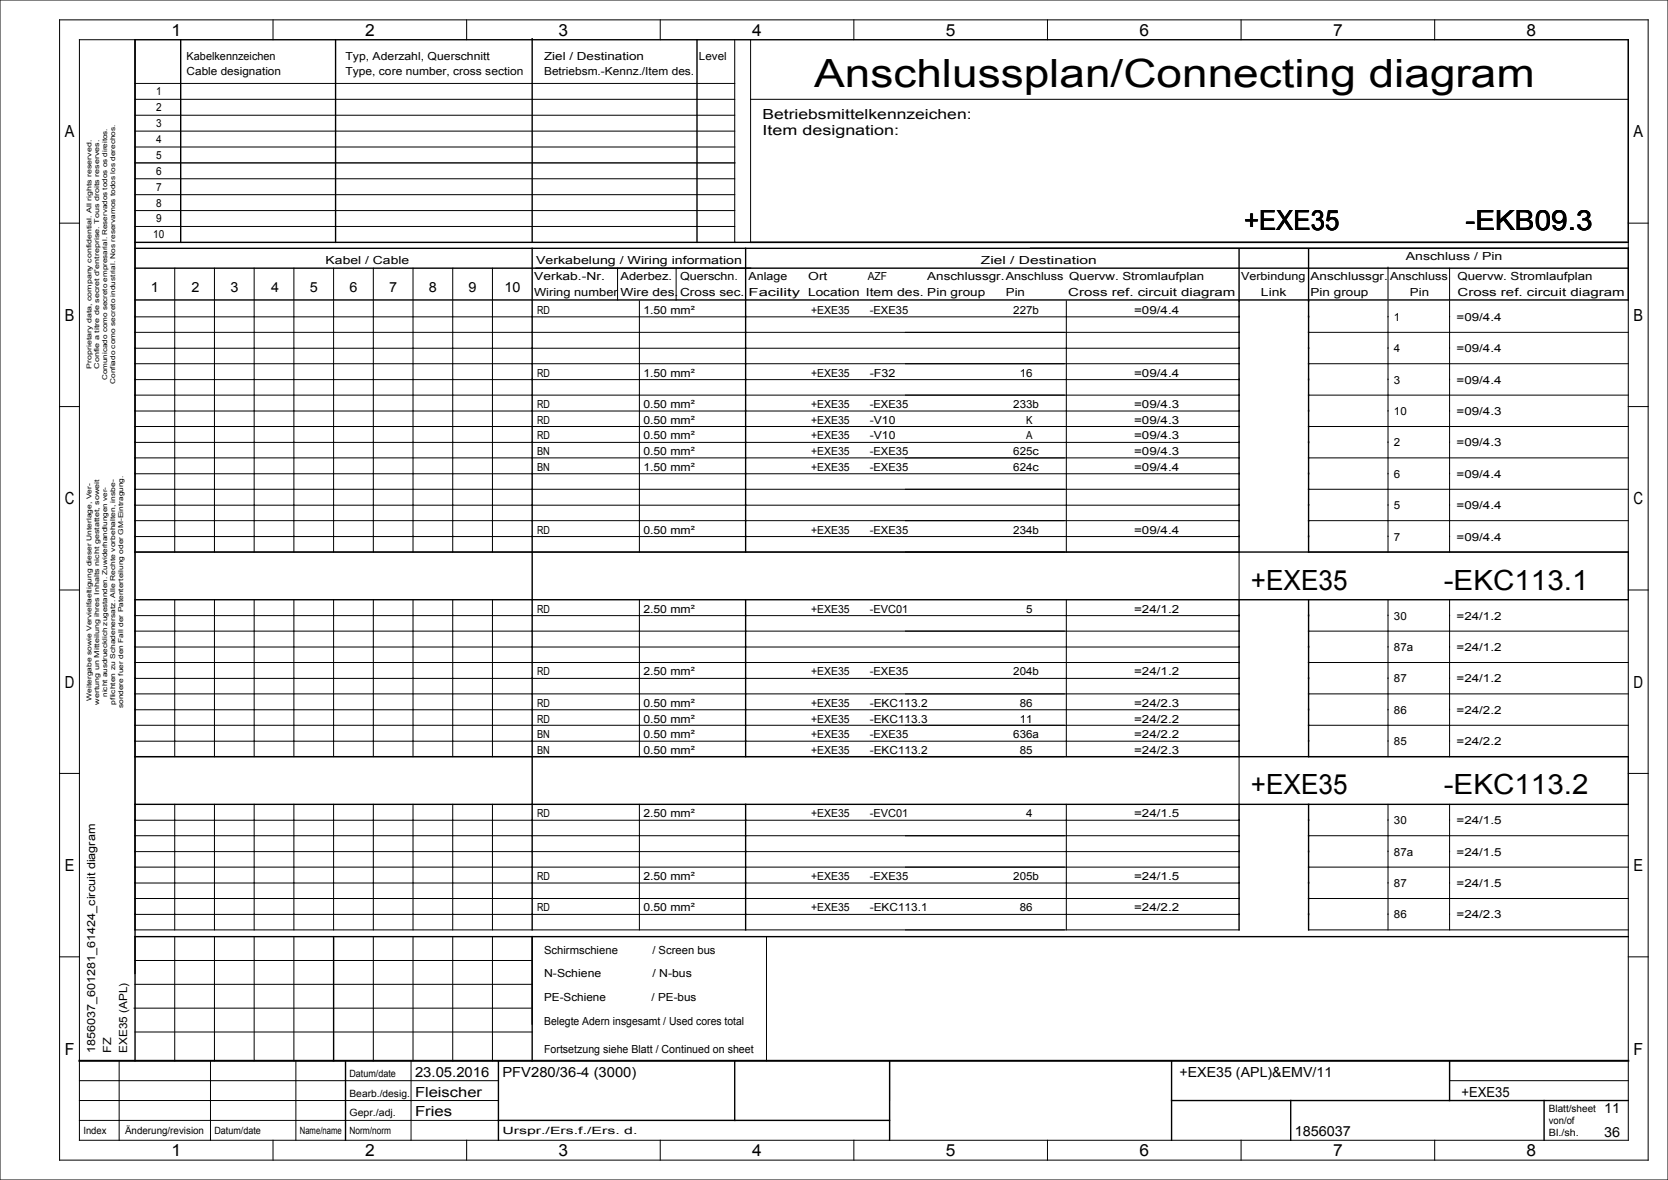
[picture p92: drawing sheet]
<svg xmlns="http://www.w3.org/2000/svg" width="420mm" height="297mm" viewBox="0 0 420 297" stroke-linecap="round" stroke-linejoin="round" font-family="sans-serif">
<defs><g id="words">
<text font-size="9.8" x="205" y="22">Anschlussplan/Connecting diagram</text>
<g font-size="7">
<text x="313.3" y="58">+EXE35</text>
<text x="369" y="58">-EKB09.3</text>
<text x="315" y="148.4">+EXE35</text>
<text x="363.5" y="148.4">-EKC113.1</text>
<text x="315" y="199.9">+EXE35</text>
<text x="363.5" y="199.9">-EKC113.2</text>
</g>
<g font-size="4.2">
<text x="43.2" y="9">1</text>
<text x="91.9" y="9">2</text>
<text x="140.7" y="9">3</text>
<text x="189.4" y="9">4</text>
<text x="238.2" y="9">5</text>
<text x="286.9" y="9">6</text>
<text x="335.7" y="9">7</text>
<text x="384.4" y="9">8</text>
<text x="16.3" y="34.6">A</text>
<text x="411.3" y="34.6">A</text>
<text x="16.3" y="80.8">B</text>
<text x="411.3" y="80.8">B</text>
<text x="16.3" y="126.9">C</text>
<text x="411.3" y="126.9">C</text>
<text x="16.3" y="173.1">D</text>
<text x="411.3" y="173.1">D</text>
<text x="16.3" y="219.2">E</text>
<text x="411.3" y="219.2">E</text>
<text x="16.3" y="265.4">F</text>
<text x="411.3" y="265.4">F</text>
<text x="43.2" y="291">1</text>
<text x="91.9" y="291">2</text>
<text x="140.7" y="291">3</text>
<text x="189.4" y="291">4</text>
<text x="238.2" y="291">5</text>
<text x="286.9" y="291">6</text>
<text x="335.7" y="291">7</text>
<text x="384.4" y="291">8</text>
</g>
<g font-size="3.5">
<text x="192" y="30">Betriebsmittelkennzeichen:</text>
<text x="192" y="34">Item designation:</text>
<text x="38" y="73.5">1</text>
<text x="48.3" y="73.5">2</text>
<text x="58" y="73.5">3</text>
<text x="68.3" y="73.5">4</text>
<text x="78" y="73.5">5</text>
<text x="88" y="73.5">6</text>
<text x="98" y="73.5">7</text>
<text x="108" y="73.5">8</text>
<text x="118" y="73.5">9</text>
<text x="127" y="73.5">10</text>
<text x="104.5" y="276">Fleischer</text>
<text x="104.5" y="271">23.05.2016</text>
<text x="126.5" y="271">PFV280/36-4 (3000)</text>
<text x="297" y="271">+EXE35 (APL)&amp;EMV/11</text>
<text x="368" y="276">+EXE35</text>
<text x="104.5" y="281">Fries</text>
<text x="403.9" y="280.3">11</text>
<text x="326" y="285.8">1856037</text>
<text x="403.9" y="286.3">36</text>
</g>
<g font-size="2.8">
<text x="47" y="15">Kabelkennzeichen</text>
<text x="87" y="15">Typ, Aderzahl, Querschnitt</text>
<text x="137" y="15">Ziel / Destination</text>
<text x="176" y="15">Level</text>
<text x="47" y="19">Cable designation</text>
<text x="87" y="19">Type, core number, cross section</text>
<text x="137" y="19">Betriebsm.-Kennz./Item des.</text>
<text x="39.3" y="24">1</text>
<text x="39.3" y="28">2</text>
<text x="39.3" y="32">3</text>
<text x="39.3" y="36">4</text>
<text x="39.3" y="40">5</text>
<text x="39.3" y="44">6</text>
<text x="39.3" y="48">7</text>
<text x="39.3" y="52">8</text>
<text x="39.3" y="56">9</text>
<text x="38.6" y="60">10</text>
<text x="354" y="65.5">Anschluss / Pin</text>
<text x="82" y="66.5">Kabel / Cable</text>
<text x="134.5" y="70.5">Verkab.-Nr.</text>
<text x="135" y="66.5">Verkabelung / Wiring information</text>
<text x="156.2" y="70.5">Aderbez.</text>
<text x="171.2" y="70.5">Querschn.</text>
<text x="188.5" y="70.5">Anlage</text>
<text x="203.5" y="70.5">Ort</text>
<text x="218.5" y="70.5">AZF</text>
<text x="233.5" y="70.5">Anschlussgr.Anschluss Quervw. Stromlaufplan</text>
<text x="247" y="66.5">Ziel / Destination</text>
<text x="312.5" y="70.5">Verbindung</text>
<text x="330" y="70.5">Anschlussgr.</text>
<text x="350" y="70.5">Anschluss</text>
<text x="367" y="70.5">Quervw. Stromlaufplan</text>
<text x="134.5" y="74.5">Wiring number</text>
<text x="156.2" y="74.5">Wire des.</text>
<text x="171.2" y="74.5">Cross sec.</text>
<text x="188.5" y="74.5">Facility</text>
<text x="203.5" y="74.5">Location Item des. Pin group</text>
<text x="253.3" y="74.5">Pin</text>
<text x="269" y="74.5">Cross ref. circuit diagram</text>
<text x="317.5" y="74.5">Link</text>
<text x="330" y="74.5">Pin group</text>
<text x="355" y="74.5">Pin</text>
<text x="367" y="74.5">Cross ref. circuit diagram</text>
<text x="135.3" y="79">RD</text>
<text x="162" y="79">1.50 mm²</text>
<text x="204.2" y="79">+EXE35</text>
<text x="219" y="79">-EXE35</text>
<text x="255.1" y="79">227b</text>
<text x="285.6" y="79">=09/4.4</text>
<text x="351" y="80.8">1</text>
<text x="366.7" y="80.8">=09/4.4</text>
<text x="351" y="88.7">4</text>
<text x="366.7" y="88.7">=09/4.4</text>
<text x="135.3" y="94.8">RD</text>
<text x="162" y="94.8">1.50 mm²</text>
<text x="204.2" y="94.8">+EXE35</text>
<text x="219" y="94.8">-F32</text>
<text x="256.8" y="94.8">16</text>
<text x="285.6" y="94.8">=09/4.4</text>
<text x="351" y="96.5">3</text>
<text x="366.7" y="96.5">=09/4.4</text>
<text x="135.3" y="106.7">RD</text>
<text x="135.3" y="102.7">RD</text>
<text x="162" y="106.7">0.50 mm²</text>
<text x="162" y="102.7">0.50 mm²</text>
<text x="204.2" y="106.7">+EXE35</text>
<text x="204.2" y="102.7">+EXE35</text>
<text x="219" y="106.7">-V10</text>
<text x="219" y="102.7">-EXE35</text>
<text x="255.1" y="102.7">233b</text>
<text x="258.4" y="106.7">K</text>
<text x="285.6" y="106.7">=09/4.3</text>
<text x="285.6" y="102.7">=09/4.3</text>
<text x="351" y="104.5">10</text>
<text x="366.7" y="104.5">=09/4.3</text>
<text x="135.3" y="110.6">RD</text>
<text x="162" y="110.6">0.50 mm²</text>
<text x="204.2" y="110.6">+EXE35</text>
<text x="219" y="110.6">-V10</text>
<text x="258.4" y="110.6">A</text>
<text x="285.6" y="110.6">=09/4.3</text>
<text x="351" y="112.4">2</text>
<text x="366.7" y="112.4">=09/4.3</text>
<text x="135.3" y="114.6">BN</text>
<text x="135.3" y="118.5">BN</text>
<text x="162" y="114.6">0.50 mm²</text>
<text x="162" y="118.5">1.50 mm²</text>
<text x="204.2" y="114.6">+EXE35</text>
<text x="204.2" y="118.5">+EXE35</text>
<text x="219" y="114.6">-EXE35</text>
<text x="219" y="118.5">-EXE35</text>
<text x="255.1" y="114.6">625c</text>
<text x="255.1" y="118.5">624c</text>
<text x="285.6" y="118.5">=09/4.4</text>
<text x="285.6" y="114.6">=09/4.3</text>
<text x="351" y="120.2">6</text>
<text x="366.7" y="120.2">=09/4.4</text>
<text x="351" y="128.1">5</text>
<text x="366.7" y="128.1">=09/4.4</text>
<text x="135.3" y="134.3">RD</text>
<text x="162" y="134.3">0.50 mm²</text>
<text x="204.2" y="134.3">+EXE35</text>
<text x="219" y="134.3">-EXE35</text>
<text x="255.1" y="134.3">234b</text>
<text x="285.6" y="134.3">=09/4.4</text>
<text x="351" y="136.1">7</text>
<text x="366.7" y="136.1">=09/4.4</text>
<text x="135.3" y="154.2">RD</text>
<text x="162" y="154.2">2.50 mm²</text>
<text x="204.2" y="154.2">+EXE35</text>
<text x="219" y="154.2">-EVC01</text>
<text x="258.4" y="154.2">5</text>
<text x="285.6" y="154.2">=24/1.2</text>
<text x="351" y="155.9">30</text>
<text x="366.7" y="155.9">=24/1.2</text>
<text x="351" y="163.9">87a</text>
<text x="366.7" y="163.9">=24/1.2</text>
<text x="135.3" y="170">RD</text>
<text x="162" y="170">2.50 mm²</text>
<text x="204.2" y="170">+EXE35</text>
<text x="219" y="170">-EXE35</text>
<text x="255.1" y="170">204b</text>
<text x="285.6" y="170">=24/1.2</text>
<text x="351" y="171.7">87</text>
<text x="366.7" y="171.7">=24/1.2</text>
<text x="135.3" y="177.9">RD</text>
<text x="162" y="177.9">0.50 mm²</text>
<text x="204.2" y="177.9">+EXE35</text>
<text x="219" y="177.9">-EKC113.2</text>
<text x="256.8" y="177.9">86</text>
<text x="285.6" y="177.9">=24/2.3</text>
<text x="351" y="179.6">86</text>
<text x="366.7" y="179.6">=24/2.2</text>
<text x="135.3" y="181.9">RD</text>
<text x="135.3" y="185.8">BN</text>
<text x="162" y="185.8">0.50 mm²</text>
<text x="162" y="181.9">0.50 mm²</text>
<text x="204.2" y="181.9">+EXE35</text>
<text x="204.2" y="185.8">+EXE35</text>
<text x="219" y="185.8">-EXE35</text>
<text x="219" y="181.9">-EKC113.3</text>
<text x="255.1" y="185.8">636a</text>
<text x="256.8" y="181.9">11</text>
<text x="285.6" y="181.9">=24/2.2</text>
<text x="285.6" y="185.8">=24/2.2</text>
<text x="135.3" y="189.8">BN</text>
<text x="162" y="189.8">0.50 mm²</text>
<text x="204.2" y="189.8">+EXE35</text>
<text x="219" y="189.8">-EKC113.2</text>
<text x="256.8" y="189.8">85</text>
<text x="285.6" y="189.8">=24/2.3</text>
<text x="351" y="187.5">85</text>
<text x="366.7" y="187.5">=24/2.2</text>
<text x="135.3" y="205.7">RD</text>
<text x="162" y="205.7">2.50 mm²</text>
<text x="204.2" y="205.7">+EXE35</text>
<text x="219" y="205.7">-EVC01</text>
<text x="258.4" y="205.7">4</text>
<text x="285.6" y="205.7">=24/1.5</text>
<text x="351" y="207.4">30</text>
<text x="366.7" y="207.4">=24/1.5</text>
<text x="351" y="215.3">87a</text>
<text x="366.7" y="215.3">=24/1.5</text>
<text x="135.3" y="221.5">RD</text>
<text x="162" y="221.5">2.50 mm²</text>
<text x="204.2" y="221.5">+EXE35</text>
<text x="219" y="221.5">-EXE35</text>
<text x="255.1" y="221.5">205b</text>
<text x="285.6" y="221.5">=24/1.5</text>
<text x="351" y="223.3">87</text>
<text x="366.7" y="223.3">=24/1.5</text>
<text x="135.3" y="229.4">RD</text>
<text x="162" y="229.4">0.50 mm²</text>
<text x="204.2" y="229.4">+EXE35</text>
<text x="219" y="229.4">-EKC113.1</text>
<text x="256.8" y="229.4">86</text>
<text x="285.6" y="229.4">=24/2.2</text>
<text x="351" y="231.1">86</text>
<text x="366.7" y="231.1">=24/2.3</text>
<text x="137" y="240">Schirmschiene</text>
<text x="164.3" y="240">/ Screen bus</text>
<text x="137" y="246">N-Schiene</text>
<text x="164.3" y="246">/ N-bus</text>
<text x="137" y="252">PE-Schiene</text>
<text x="164.1" y="252">/ PE-bus</text>
<text x="137" y="258">Belegte Adern insgesamt / Used cores total</text>
<text x="24" y="265" transform="rotate(-90 24 265)">1856037_601281_61424_circuit diagram</text>
<text x="28" y="265" transform="rotate(-90 28 265)">FZ</text>
<text x="32" y="265" transform="rotate(-90 32 265)">EXE35 (APL)</text>
<text x="137" y="265">Fortsetzung siehe Blatt / Continued on sheet</text>
</g>
<g font-size="2.5">
<text x="88" y="271">Datum/date</text>
<text x="88" y="276">Bearb./desig.</text>
<text x="88" y="281">Gepr./adj.</text>
<text x="390" y="280">Blatt/sheet</text>
<text x="21" y="285.5">Index</text>
<text x="31.5" y="285.5">Änderung/revision</text>
<text x="54" y="285.5">Datum/date</text>
<text x="75.5" y="285.5">Name/name</text>
<text x="88" y="285.5">Norm/norm</text>
<text x="126.5" y="285.5">Urspr./Ers.f./Ers. d.</text>
<text x="390" y="286">Bl./sh.</text>
<text x="390" y="283">von/of</text>
</g>
<g font-size="1.7">
<text x="23" y="92.8" transform="rotate(-90 23 92.8)">Proprietary data, company confidential. All rights reserved.</text>
<text x="25" y="92.8" transform="rotate(-90 25 92.8)">Confie a titre de secret d'entreprise. Tous droits reserves.</text>
<text x="27" y="95.7" transform="rotate(-90 27 95.7)">Comunicado como secreto empresarial. Reservados todos os direitos.</text>
<text x="29" y="96.6" transform="rotate(-90 29 96.6)">Confiado como secreto industrial. Nos reservamos todos los derechos.</text>
<text x="23" y="176.4" transform="rotate(-90 23 176.4)">Weitergabe sowie Vervielfaeltigung dieser Unterlage, Ver-</text>
<text x="25" y="177.3" transform="rotate(-90 25 177.3)">wertung un Mitteilung ihres Inhalts nicht gestattet, soweit</text>
<text x="27" y="175.4" transform="rotate(-90 27 175.4)">nicht ausdruecklich zugestanden. Zuwiderhandlungen ver-</text>
<text x="29" y="177.3" transform="rotate(-90 29 177.3)">pflichten zu Schadenersatz. Alle Rechte vorbehalten, insbe-</text>
<text x="31" y="178.3" transform="rotate(-90 31 178.3)">sondere fuer den Fall der Patenterteilung oder GM-Eintragung.</text>
</g>
</g></defs>
<g fill="none" stroke="#000" stroke-width=".25">
<path d="M0 0h420v297h-420zM15 5h400v287h-400zM20 10h390v277h-390zM68.8 5v5M117.5 5v5M166.3 5v5M185 10v51M189 10v51M215 5v5M263.8 5v5M312.5 5v5M361.3 5v5"/>
<path d="M34 21h151M34 25h151M34 37h151M34 29h151M34 33h151M189 25h221M15 56.2h5M34 45h151M34 53h151M34 49h151M34 57h151M410 56.2h5"/>
<path d="M34 79.7h278M44 67.5v8M44 75.8v63.1M54 67.5v8M54 75.8v63.1M64 67.5v8M64 75.8v63.1M74 67.5v8M74 75.8v63.1M84 67.5v8M84 75.8v63.1M94 67.5v8"/>
<path d="M94 75.8v63.1M104 67.5v8M104 75.8v63.1M114 67.5v8M114 75.8v63.1M124 67.5v8M124 75.8v63.1M155.5 67.5v8M161 75.8v63.1M170.2 67.5v8M268.5 75.8v63.1M349.5 67.2v8"/>
<path d="M349.5 75.8v63.1M365 67.5v8M365 75.8v63.1M34 99.5h278M34 95.6h278M34 83.6h278M34 91.5h278M34 87.7h278M329.5 99.5h80.5M329.5 83.6h80.5M329.5 91.5h80.5M15 102.3h5"/>
<path d="M34 119.3h278M34 115.2h278M34 111.3h278M34 107.3h278M34 103.4h278M329.5 115.2h80.5M329.5 107.3h80.5M410 102.3h5M34 123.2h278M34 135h278M34 131h278M34 127.1h278"/>
<path d="M134 138.9v12.1M329.5 123.2h80.5M329.5 138.9h80.5M329.5 131h80.5M15 148.5h5M34 151v-12.1h278v12.1M34 158.9h278M34 154.9h278M44 151v39.4M54 151v39.4M64 151v39.4M74 151v39.4"/>
<path d="M84 151v39.4M94 151v39.4M104 151v39.4M114 151v39.4M124 151v39.4M161 151v39.4M268.5 151v39.4M329.5 158.9h80.5M349.5 151v39.4M365 151v39.4M410 148.5h5M34 178.7h278"/>
<path d="M34 166.7h278M34 162.8h278M34 174.6h278M34 170.8h278M329.5 166.7h80.5M329.5 174.6h80.5M15 194.7h5M34 182.6h278M34 186.5h278M134 190.4v12M329.5 182.6h80.5M329.5 190.4h80.5"/>
<path d="M410 194.7h5M34 202.4v-12h278v12M34 218.2h278M34 214.3h278M34 210.4h278M34 206.5h278M44 202.4v31.6M54 202.4v31.6M64 202.4v31.6M74 202.4v31.6M84 202.4v31.6M94 202.4v31.6"/>
<path d="M104 202.4v31.6M114 202.4v31.6M124 202.4v31.6M161 202.4v31.6M268.5 202.4v31.6M329.5 218.2h80.5M329.5 210.4h80.5M349.5 202.4v31.6M365 202.4v31.6M34 234h278M34 230.2h278M34 226.1h278"/>
<path d="M34 222.2h278M44 235.8v31.2M54 235.8v31.2M64 235.8v31.2M74 235.8v31.2M94 235.8v31.2M104 235.8v31.2M114 235.8v31.2M124 235.8v31.2M193 235.8v31.2M329.5 234h80.5M329.5 226.1h80.5"/>
<path d="M15 240.8h5M33.7 253.8h100.1M34 259.7h100M34 247.8h100M34 241.8h100M410 240.8h5M20 272h105.5M20 277h105.5M30 267v20M53 267v20M74.5 267v20M103.5 267v20"/>
<path d="M224 267v10M365 267v5h45M20 282h105.5M68.8 287v5M117.5 287v5M166.3 287v5M215 287v5M263.8 287v5M312.5 287v5M361.3 287v5"/>
</g>
<g fill="none" stroke="#000" stroke-width=".35">
<path d="M34 10v257M45.5 10v51M84.5 10v51M134 9.7v51.1M175.5 10v51M410 10v51h-376M34 41h151M34 67.5h376M34 62.5h376v13h-376M134 62.5v13M134 75.8v63.1M187.8 62.5v13"/>
<path d="M187.8 75.8v63.1M312 62.7v76.2M329.5 62.7v76.2M34 138.9h376M34 151h376M134 151v39.4M187.8 151v39.4M312 151v39.4M329.5 151v39.4M34 190.4h376M34 202.4h376M134 202.4v31.6"/>
<path d="M187.8 202.4v31.6M312 202.4v31.6M329.5 202.4v31.6M34 235.8h376M84 235.8v31.2M134 235.8v31.2M87 267v20M125.5 267v20M185 267v15M224 267v20M295 277h115M295 267v20"/>
<path d="M325 277v10M365 267v10M388.8 277v10M125.5 282h98.5"/>
</g>
<path d="M20 267h390" fill="none" stroke="#000" stroke-width=".5"/>
<use href="#words"/>
</svg>
